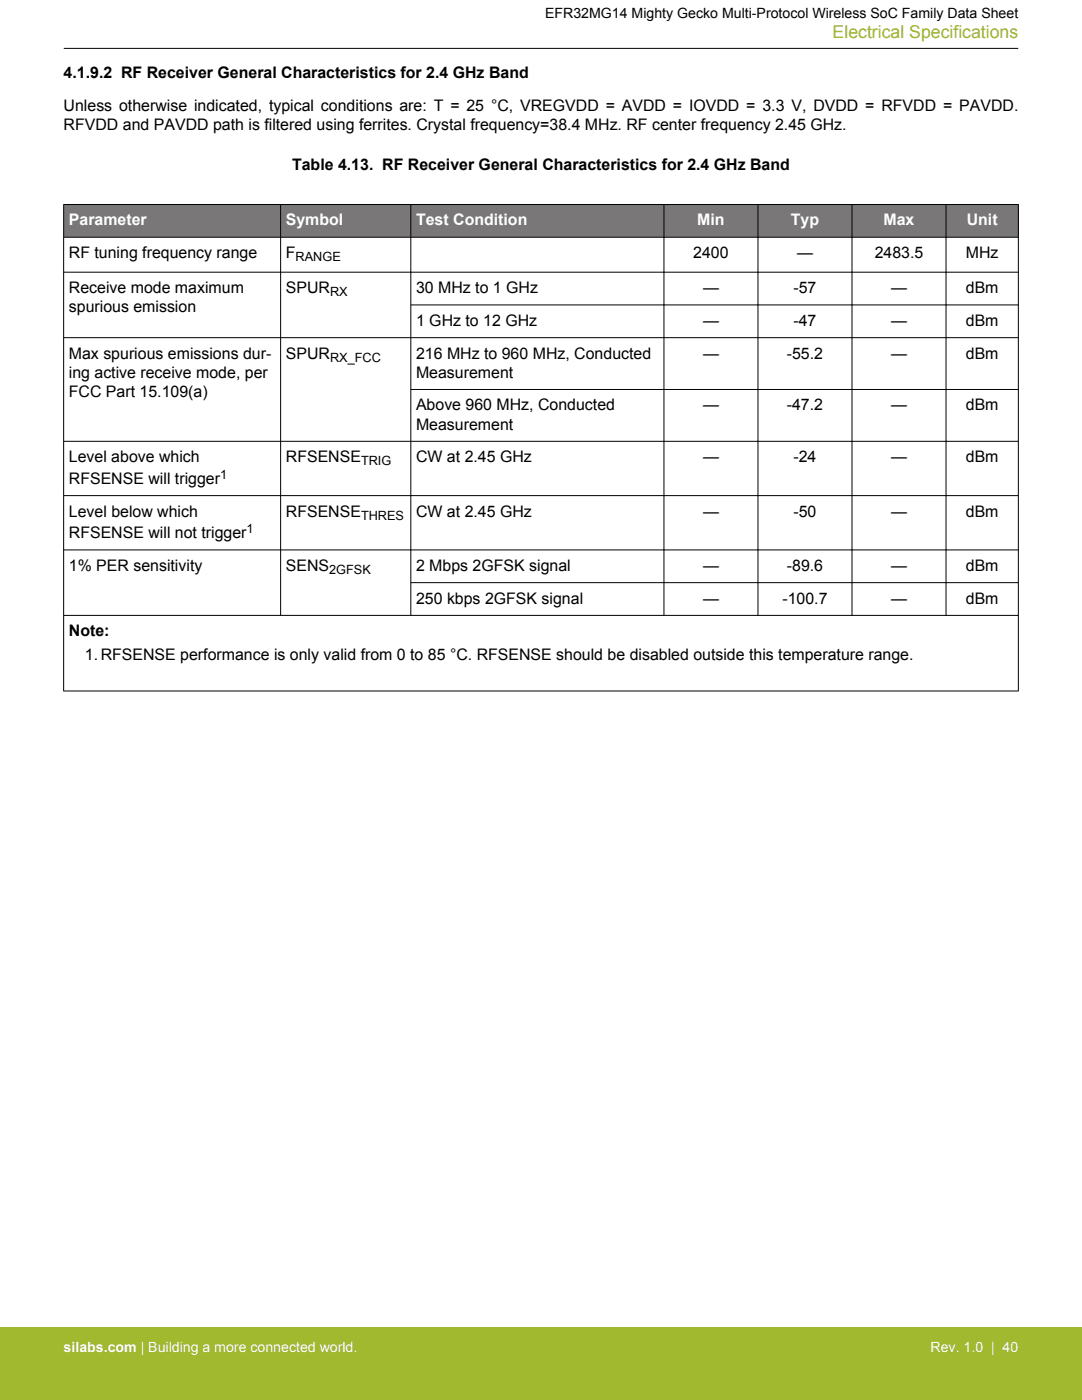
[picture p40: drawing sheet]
<svg xmlns="http://www.w3.org/2000/svg" width="216mm" height="279mm" viewBox="0 0 216 279" stroke-linecap="round" stroke-linejoin="round" font-family="sans-serif">
<defs><g id="words">
<text font-size="3.5" fill="#a1b92e" x="166.1" y="7.5">Electrical Specifications</text>
<g font-size="3.2">
<text x="12.7" y="15.5">4.1.9.2 RF Receiver General Characteristics for 2.4 GHz Band</text>
<text x="12.7" y="22.2">Unless otherwise indicated, typical conditions are: T = 25 °C, VREGVDD = AVDD = IOVDD = 3.3 V, DVDD = RFVDD = PAVDD.</text>
<text x="12.7" y="26">RFVDD and PAVDD path is filtered using ferrites. Crystal frequency=38.4 MHz. RF center frequency 2.45 GHz.</text>
<text x="58.3" y="34">Table 4.13. RF Receiver General Characteristics for 2.4 GHz Band</text>
<text x="13.7" y="51.5">RF tuning frequency range</text>
<text x="57" y="51.5">F</text>
<text x="138.3" y="51.5">2400</text>
<text x="159" y="51.5">—</text>
<text x="174.5" y="51.5">2483.5</text>
<text x="192.7" y="51.5">MHz</text>
<text x="13.7" y="58.5">Receive mode maximum</text>
<text x="57" y="58.5">SPUR</text>
<text x="83" y="58.5">30 MHz to 1 GHz</text>
<text x="140.3" y="58.5">—</text>
<text x="158.3" y="58.5">-57</text>
<text x="177.8" y="58.5">—</text>
<text x="192.7" y="58.5">dBm</text>
<text x="13.7" y="62.3">spurious emission</text>
<text x="83" y="65">1 GHz to 12 GHz</text>
<text x="140.3" y="65">—</text>
<text x="158.3" y="65">-47</text>
<text x="177.8" y="65">—</text>
<text x="192.7" y="65">dBm</text>
<text x="13.7" y="71.6">Max spurious emissions dur-</text>
<text x="57" y="71.6">SPUR</text>
<text x="83" y="71.6">216 MHz to 960 MHz, Conducted</text>
<text x="140.3" y="71.6">—</text>
<text x="157" y="71.6">-55.2</text>
<text x="177.8" y="71.6">—</text>
<text x="192.7" y="71.6">dBm</text>
<text x="13.7" y="75.4">ing active receive mode, per</text>
<text x="83" y="75.4">Measurement</text>
<text x="13.7" y="79.2">FCC Part 15.109(a)</text>
<text x="83" y="81.9">Above 960 MHz, Conducted</text>
<text x="140.3" y="81.9">—</text>
<text x="157" y="81.9">-47.2</text>
<text x="177.8" y="81.9">—</text>
<text x="192.7" y="81.9">dBm</text>
<text x="83" y="85.7">Measurement</text>
<text x="13.7" y="92.3">Level above which</text>
<text x="57" y="92.3">RFSENSE</text>
<text x="83" y="92.3">CW at 2.45 GHz</text>
<text x="140.3" y="92.3">—</text>
<text x="158.3" y="92.3">-24</text>
<text x="177.8" y="92.3">—</text>
<text x="192.7" y="92.3">dBm</text>
<text x="13.7" y="96.6">RFSENSE will trigger</text>
<text x="13.7" y="103.1">Level below which</text>
<text x="13.7" y="107.4">RFSENSE will not trigger</text>
<text x="57" y="103.1">RFSENSE</text>
<text x="83" y="103.1">CW at 2.45 GHz</text>
<text x="140.3" y="103.1">—</text>
<text x="158.3" y="103.1">-50</text>
<text x="177.8" y="103.1">—</text>
<text x="192.7" y="103.1">dBm</text>
<text x="13.7" y="113.9">1% PER sensitivity</text>
<text x="57" y="113.9">SENS</text>
<text x="83" y="113.9">2 Mbps 2GFSK signal</text>
<text x="140.3" y="113.9">—</text>
<text x="157" y="113.9">-89.6</text>
<text x="177.8" y="113.9">—</text>
<text x="192.7" y="113.9">dBm</text>
<text x="83" y="120.5">250 kbps 2GFSK signal</text>
<text x="140.3" y="120.5">—</text>
<text x="156.1" y="120.5">-100.7</text>
<text x="177.8" y="120.5">—</text>
<text x="192.7" y="120.5">dBm</text>
<text x="13.7" y="127">Note:</text>
<text x="16.9" y="131.7">1.RFSENSE performance is only valid from 0 to 85 °C. RFSENSE should be disabled outside this temperature range.</text>
</g>
<g font-size="3.2" fill="#fff">
<text x="13.7" y="45">Parameter</text>
<text x="57" y="45">Symbol</text>
<text x="83" y="45">Test Condition</text>
<text x="139.1" y="45">Min</text>
<text x="157.8" y="45">Typ</text>
<text x="176.3" y="45">Max</text>
<text x="192.9" y="45">Unit</text>
</g>
<text font-size="2.8" x="108.8" y="3.5">EFR32MG14 Mighty Gecko Multi-Protocol Wireless SoC Family Data Sheet</text>
<g font-size="2.8" fill="#fff">
<text x="12.7" y="269.9">silabs.com | Building a more connected world.</text>
<text x="185.7" y="269.9">Rev. 1.0 | 40</text>
</g>
<g font-size="2.5">
<text x="59" y="52.2">RANGE</text>
<text x="65.9" y="59.1">RX</text>
<text x="65.9" y="72.2">RX_FCC</text>
<text x="43.9" y="95.5">1</text>
<text x="72" y="92.9">TRIG</text>
<text x="49.2" y="106.3">1</text>
<text x="72" y="103.7">THRES</text>
<text x="65.7" y="114.6">2GFSK</text>
</g>
</g></defs>
<g fill="#797777">
<path d="M12.7 40.8h190.5v6.6h-190.5z" fill-rule="evenodd"/>
<path d="M12.7 40.8h190.5v6.6h-190.5z" fill-rule="evenodd"/>
</g>
<g fill="none" stroke="#000" stroke-width=".2">
<path d="M12.7 9.7h190.5M12.7 40.8h190.5M12.7 47.4h190.5M12.7 54.3h190.5M12.7 40.8v97.1M56 40.8v82.1M82 40.8v82.1M132.5 40.8v82.1M151.2 40.8v82.1M170 40.8v82.1M188.8 40.8v82.1M203.2 40.8v97.1"/>
<path d="M81.9 60.9h121.3M81.9 77.7h121.3M203.2 67.4h-190.5M12.7 98.9h190.5M203.2 88.1h-190.5M12.7 109.7h190.5M81.9 116.3h121.3M12.7 122.8h190.5M12.7 137.9h190.5"/>
</g>
<path d="M0 264.9h215.9v14.5h-215.9z" fill="#a1b92e"/>
<use href="#words"/>
</svg>
